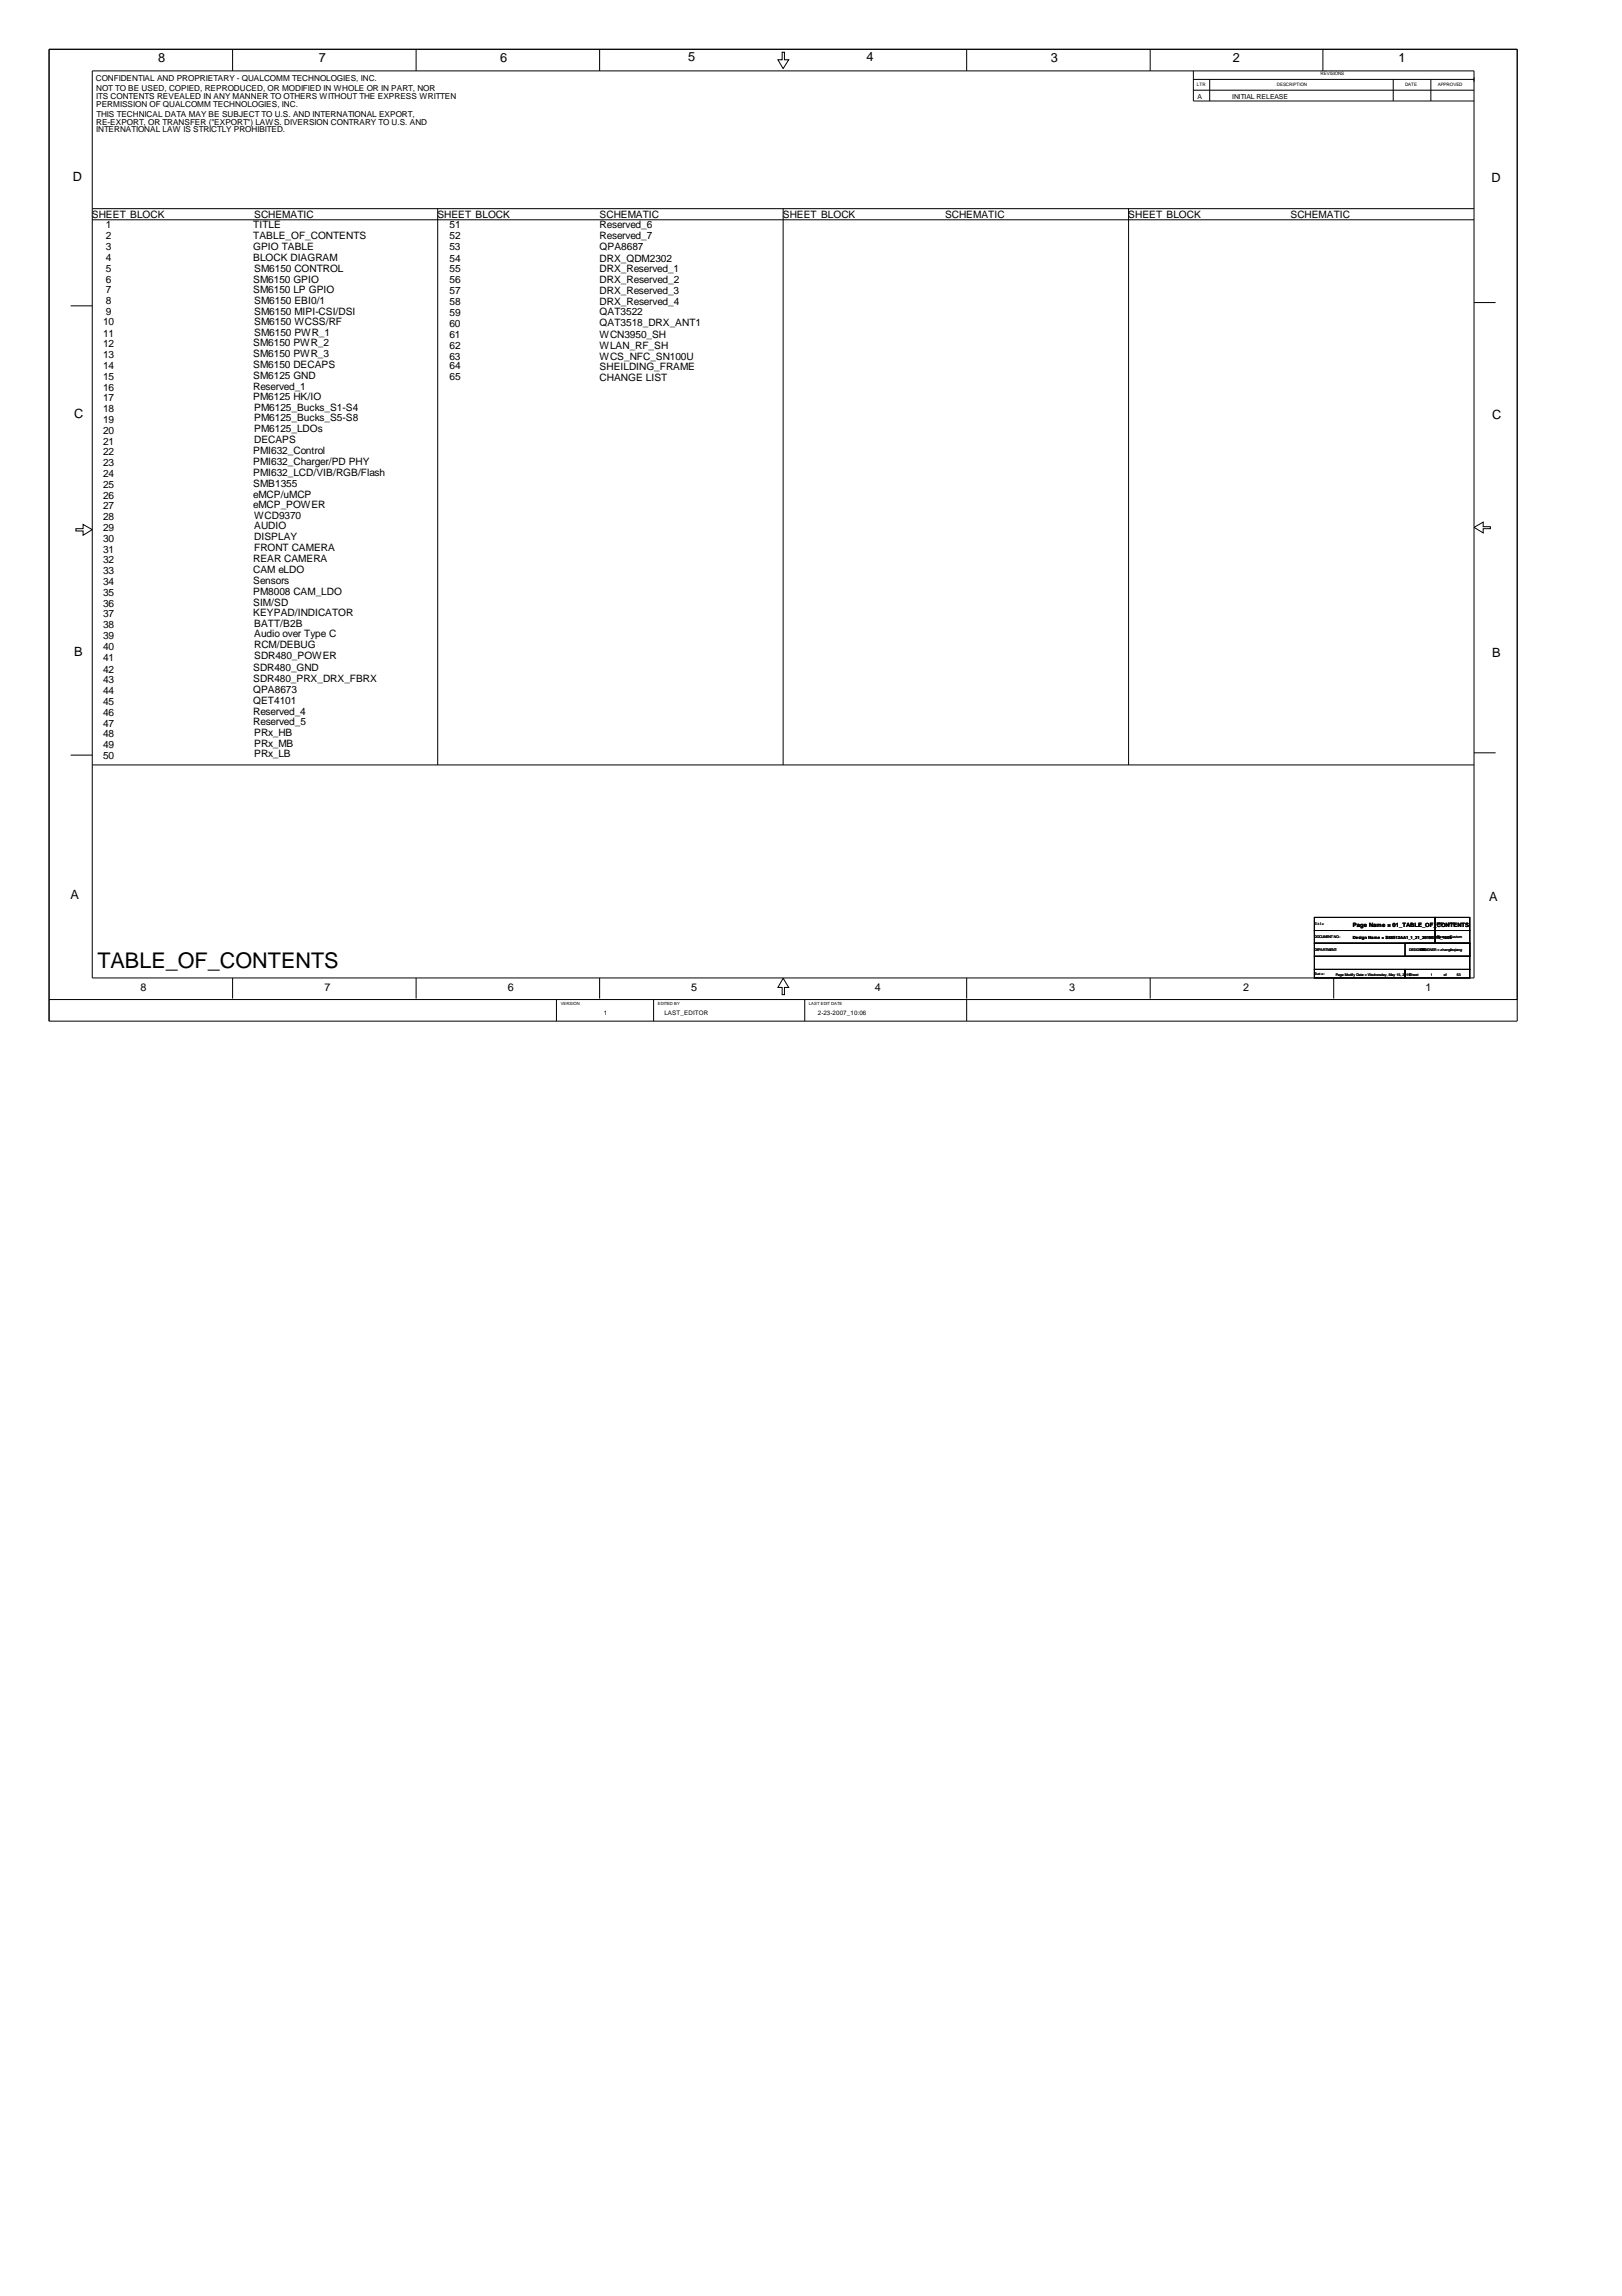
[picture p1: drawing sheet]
<svg xmlns="http://www.w3.org/2000/svg" width="210mm" height="297mm" viewBox="0 0 210 297" stroke-linecap="round" stroke-linejoin="round" font-family="sans-serif">
<defs><g id="words">
<text font-size="2.8" x="12.6" y="125.2">TABLE_OF_CONTENTS</text>
<g font-size="1.7">
<text x="20.5" y="8">8</text>
<text x="41.3" y="8">7</text>
<text x="64.7" y="8">6</text>
<text x="89.1" y="7.9">5</text>
<text x="112.1" y="7.9">4</text>
<text x="136" y="8">3</text>
<text x="159.6" y="8">2</text>
<text x="181" y="8">1</text>
<text x="9.4" y="23.4">D</text>
<text x="193" y="23.5">D</text>
<text x="9.6" y="54.1">C</text>
<text x="193.1" y="54.3">C</text>
<text x="9.6" y="84.8">B</text>
<text x="193.1" y="85">B</text>
<text x="9.1" y="116.4">A</text>
<text x="192.7" y="116.5">A</text>
</g>
<g font-size="1.4">
<text x="18.2" y="128.2">8</text>
<text x="42" y="128.2">7</text>
<text x="65.7" y="128.2">6</text>
<text x="89.5" y="128.2">5</text>
<text x="113.2" y="128.2">4</text>
<text x="138.3" y="128.2">3</text>
<text x="160.9" y="128.2">2</text>
<text x="184.5" y="128.2">1</text>
</g>
<g font-size="1.3">
<text x="11.9" y="28.2">SHEET BLOCK</text>
<text x="13.7" y="29.5">1</text>
<text x="32.8" y="29.5">TITLE</text>
<text x="32.9" y="28.2">SCHEMATIC</text>
<text x="56.6" y="28.2">SHEET BLOCK</text>
<text x="58.2" y="29.5">51</text>
<text x="77.6" y="29.5">Reserved_6</text>
<text x="77.6" y="28.2">SCHEMATIC</text>
<text x="101.3" y="28.2">SHEET BLOCK</text>
<text x="122.3" y="28.2">SCHEMATIC</text>
<text x="146" y="28.2">SHEET BLOCK</text>
<text x="167" y="28.2">SCHEMATIC</text>
<text x="13.7" y="32.4">3</text>
<text x="13.7" y="35.2">5</text>
<text x="13.7" y="33.8">4</text>
<text x="13.7" y="31">2</text>
<text x="32.8" y="32.4">GPIO TABLE</text>
<text x="32.8" y="33.8">BLOCK DIAGRAM</text>
<text x="32.8" y="31">TABLE_OF_CONTENTS</text>
<text x="32.9" y="35.2">SM6150 CONTROL</text>
<text x="58.2" y="31">52</text>
<text x="58.2" y="35.2">55</text>
<text x="58.2" y="32.4">53</text>
<text x="58.2" y="33.9">54</text>
<text x="77.6" y="35.2">DRX_Reserved_1</text>
<text x="77.6" y="32.4">QPA8687</text>
<text x="77.6" y="33.9">DRX_QDM2302</text>
<text x="77.6" y="30.9">Reserved_7</text>
<text x="13.7" y="39.3">8</text>
<text x="13.7" y="40.7">9</text>
<text x="13.7" y="37.9">7</text>
<text x="13.7" y="36.6">6</text>
<text x="32.8" y="36.6">SM6150 GPIO</text>
<text x="32.8" y="38">SM6150 LP GPIO</text>
<text x="32.9" y="40.7">SM6150 MIPI-CSI/DSI</text>
<text x="32.9" y="39.3">SM6150 EBI0/1</text>
<text x="58.2" y="38">57</text>
<text x="58.2" y="36.6">56</text>
<text x="58.2" y="40.9">59</text>
<text x="58.2" y="39.4">58</text>
<text x="77.6" y="38">DRX_Reserved_3</text>
<text x="77.6" y="40.8">QAT3522</text>
<text x="77.6" y="39.4">DRX_Reserved_4</text>
<text x="77.6" y="36.6">DRX_Reserved_2</text>
<text x="13.3" y="47.7">14</text>
<text x="13.3" y="46.3">13</text>
<text x="13.3" y="44.9">12</text>
<text x="13.3" y="43.5">11</text>
<text x="13.3" y="42.1">10</text>
<text x="32.8" y="46.2">SM6150 PWR_3</text>
<text x="32.8" y="44.7">SM6150 PWR_2</text>
<text x="32.8" y="47.6">SM6150 DECAPS</text>
<text x="32.9" y="43.5">SM6150 PWR_1</text>
<text x="32.9" y="42.1">SM6150 WCSS/RF</text>
<text x="58.2" y="42.3">60</text>
<text x="58.2" y="43.7">61</text>
<text x="58.2" y="46.5">63</text>
<text x="58.2" y="45.1">62</text>
<text x="58.2" y="47.8">64</text>
<text x="77.6" y="43.7">WCN3950_SH</text>
<text x="77.6" y="46.5">WCS_NFC_SN100U</text>
<text x="77.6" y="42.2">QAT3518_DRX_ANT1</text>
<text x="77.6" y="47.9">SHEILDING_FRAME</text>
<text x="77.6" y="45.1">WLAN_RF_SH</text>
<text x="13.3" y="51.9">17</text>
<text x="13.3" y="49.1">15</text>
<text x="13.3" y="50.5">16</text>
<text x="13.3" y="53.3">18</text>
<text x="32.8" y="49">SM6125 GND</text>
<text x="32.8" y="50.4">Reserved_1</text>
<text x="32.8" y="51.8">PM6125 HK/IO</text>
<text x="32.9" y="53.1">PM6125_Bucks_S1-S4</text>
<text x="58.2" y="49.2">65</text>
<text x="77.6" y="49.3">CHANGE LIST</text>
<text x="13.3" y="56.1">20</text>
<text x="13.3" y="54.7">19</text>
<text x="13.3" y="57.5">21</text>
<text x="13.3" y="58.9">22</text>
<text x="32.8" y="58.7">PMI632_Control</text>
<text x="32.9" y="54.5">PM6125_Bucks_S5-S8</text>
<text x="32.9" y="55.9">PM6125_LDOs</text>
<text x="32.9" y="57.3">DECAPS</text>
<text x="13.3" y="64.5">26</text>
<text x="13.3" y="61.7">24</text>
<text x="13.3" y="60.3">23</text>
<text x="13.3" y="63.1">25</text>
<text x="13.3" y="65.9">27</text>
<text x="32.8" y="64.4">eMCP/uMCP</text>
<text x="32.8" y="61.6">PMI632_LCD/VIB/RGB/Flash</text>
<text x="32.8" y="60.2">PMI632_Charger/PD PHY</text>
<text x="32.8" y="63">SMB1355</text>
<text x="32.8" y="65.8">eMCP_POWER</text>
<text x="13.3" y="67.3">28</text>
<text x="13.3" y="68.7">29</text>
<text x="13.3" y="70.1">30</text>
<text x="13.3" y="71.5">31</text>
<text x="32.9" y="71.3">FRONT CAMERA</text>
<text x="32.9" y="67.1">WCD9370</text>
<text x="32.9" y="69.9">DISPLAY</text>
<text x="32.9" y="68.5">AUDIO</text>
<text x="13.3" y="72.9">32</text>
<text x="13.3" y="74.3">33</text>
<text x="13.3" y="75.7">34</text>
<text x="13.3" y="77.1">35</text>
<text x="32.8" y="72.7">REAR CAMERA</text>
<text x="32.8" y="74.2">CAM eLDO</text>
<text x="32.8" y="75.6">Sensors</text>
<text x="32.8" y="76.9">PM8008 CAM_LDO</text>
<text x="13.3" y="78.5">36</text>
<text x="13.3" y="82.7">39</text>
<text x="13.3" y="79.9">37</text>
<text x="13.3" y="81.3">38</text>
<text x="32.8" y="78.3">SIM/SD</text>
<text x="32.8" y="79.7">KEYPAD/INDICATOR</text>
<text x="32.9" y="83.8">RCM/DEBUG</text>
<text x="32.9" y="81.1">BATT/B2B</text>
<text x="32.9" y="82.5">Audio over Type C</text>
<text x="13.3" y="84.1">40</text>
<text x="13.3" y="87">42</text>
<text x="13.3" y="88.4">43</text>
<text x="13.3" y="89.8">44</text>
<text x="13.3" y="85.5">41</text>
<text x="32.8" y="88.3">SDR480_PRX_DRX_FBRX</text>
<text x="32.8" y="86.8">SDR480_GND</text>
<text x="32.8" y="89.6">QPA8673</text>
<text x="32.9" y="85.2">SDR480_POWER</text>
<text x="13.3" y="91.2">45</text>
<text x="13.3" y="94">47</text>
<text x="13.3" y="95.4">48</text>
<text x="13.3" y="92.6">46</text>
<text x="32.8" y="92.4">Reserved_4</text>
<text x="32.8" y="91">QET4101</text>
<text x="32.8" y="93.8">Reserved_5</text>
<text x="32.9" y="95.2">PRx_HB</text>
<text x="13.3" y="98.2">50</text>
<text x="13.3" y="96.8">49</text>
<text x="32.9" y="96.6">PRx_MB</text>
<text x="32.9" y="98">PRx_LB</text>
</g>
<g font-size="1.1">
<text x="12.4" y="10.4">CONFIDENTIAL AND PROPRIETARY - QUALCOMM TECHNOLOGIES, INC.</text>
<text x="12.4" y="11.8">NOT TO BE USED, COPIED, REPRODUCED, OR MODIFIED IN WHOLE OR IN PART, NOR</text>
<text x="12.4" y="16.1">RE-EXPORT, OR TRANSFER (&quot;EXPORT&quot;) LAWS. DIVERSION CONTRARY TO U.S. AND</text>
<text x="12.4" y="17.1">INTERNATIONAL LAW IS STRICTLY PROHIBITED.</text>
<text x="12.4" y="12.8">ITS CONTENTS REVEALED IN ANY MANNER TO OTHERS WITHOUT THE EXPRESS WRITTEN</text>
<text x="12.4" y="13.8">PERMISSION OF QUALCOMM TECHNOLOGIES, INC.</text>
<text x="12.5" y="15.1">THIS TECHNICAL DATA MAY BE SUBJECT TO U.S. AND INTERNATIONAL EXPORT,</text>
</g>
<g font-size=".9">
<text x="155" y="12.8">A</text>
<text x="159.5" y="12.8">INITIAL RELEASE</text>
</g>
<g font-size=".8">
<text x="175.1" y="120">Page Name = 01_TABLE_OF_CONTENTS</text>
<text x="78.1" y="131.3">1</text>
<text x="86" y="131.3">LAST_EDITOR</text>
<text x="105.8" y="131.3">2-23-2007_10:06</text>
</g>
<g font-size=".6">
<text x="154.9" y="11.1">LTR</text>
<text x="165.2" y="11.1">DESCRIPTION</text>
<text x="170.9" y="9.8">REVISIONS</text>
<text x="181.8" y="11.1">DATE</text>
<text x="186.1" y="11.1">APPROVED</text>
<text x="175.1" y="121.5">Design Name = S88512AA1_1_21_20190515_1605</text>
<text x="72.6" y="130">VERSION</text>
<text x="85.1" y="130">EDITED BY</text>
<text x="104.7" y="130">LAST EDIT DATE</text>
</g>
<g font-size=".5">
<text x="170.1" y="119.7">Title</text>
<text x="185.9" y="119.7">REV: V10</text>
<text x="170.1" y="121.4">DOCUMENT NO.:</text>
<text x="170.1" y="123.1">DEPARTMENT:</text>
<text x="182.4" y="123.1">DESIGNDEER:IGNER = zhanglieqiang</text>
<text x="184.3" y="123.1">S</text>
<text x="185.9" y="121.4">Size</text>
<text x="187.6" y="121.4">Custom</text>
<text x="170.1" y="126.2">Date:</text>
<text x="172.9" y="126.2">Page Modify Date = Wednesday, May 15, 2019Sheet</text>
<text x="185.2" y="126.2">1</text>
<text x="186.9" y="126.2">of</text>
<text x="188.5" y="126.2">53</text>
</g>
</g></defs>
<g fill="none" stroke="#000" stroke-width=".13">
<path d="M6.3 6.4h190v125.7h-190zM11.9 9.2h178.9v117.3h-178.9zM30.1 6.4v2.8M53.8 6.4v2.8M77.6 6.4v2.8M101.2 6.8h.3v.9h.6l-.8 1.2-.6-1.2h.5zM125.1 6.4v2.8M148.8 6.4v2.8M154.4 9.2v3.9h36.4M154.4 11.7h36.4M154.4 10.3h36.4M156.5 10.3v2.8"/>
<path d="M171.2 6.4v2.8M180.3 10.3v2.8M185.2 10.3v2.8M9.1 39.6h2.8M11.9 27h178.9M11.9 28.4h178.9M56.6 27v72M101.3 27v72M146 27v72M190.8 39.1h2.7M9.8 68.4h1v-.6l1.1 .7-1.1 .7v-.5h-1zM190.8 68.2l1.1-.7v.6h1v.3h-1v.5z"/>
<path d="M9.1 97.7h2.8M11.9 99h178.9M190.8 97.4h2.7M170.1 118.7h15.6v1.7h-15.6zM185.7 118.7h4.5v1.7h-4.5zM6.3 129.3h190M30.1 126.5v2.7M53.8 126.5v2.7M72 129.3v2.8M77.6 126.5v2.7M84.6 129.3v2.8M101.3 126.6l.8 1.1h-.6v1h-.3v-1h-.5z"/>
<path d="M104.1 129.3v2.8M125.1 126.5v2.7M125.1 129.3v2.8M148.8 126.5v2.7M170.1 120.4h15.6v1.6h-15.6zM170.1 125.4h11.7v1.1h-11.7zM170.1 123.7h20.1v1.7h-20.1zM170.1 122h20.1v1.7h-20.1zM172.6 126.5v2.7M181.8 125.4h8.4v1.1h-8.4zM181.8 122h8.4v1.7h-8.4zM185.7 120.4h4.5v1.6h-4.5z"/>
</g>
<use href="#words"/>
</svg>
